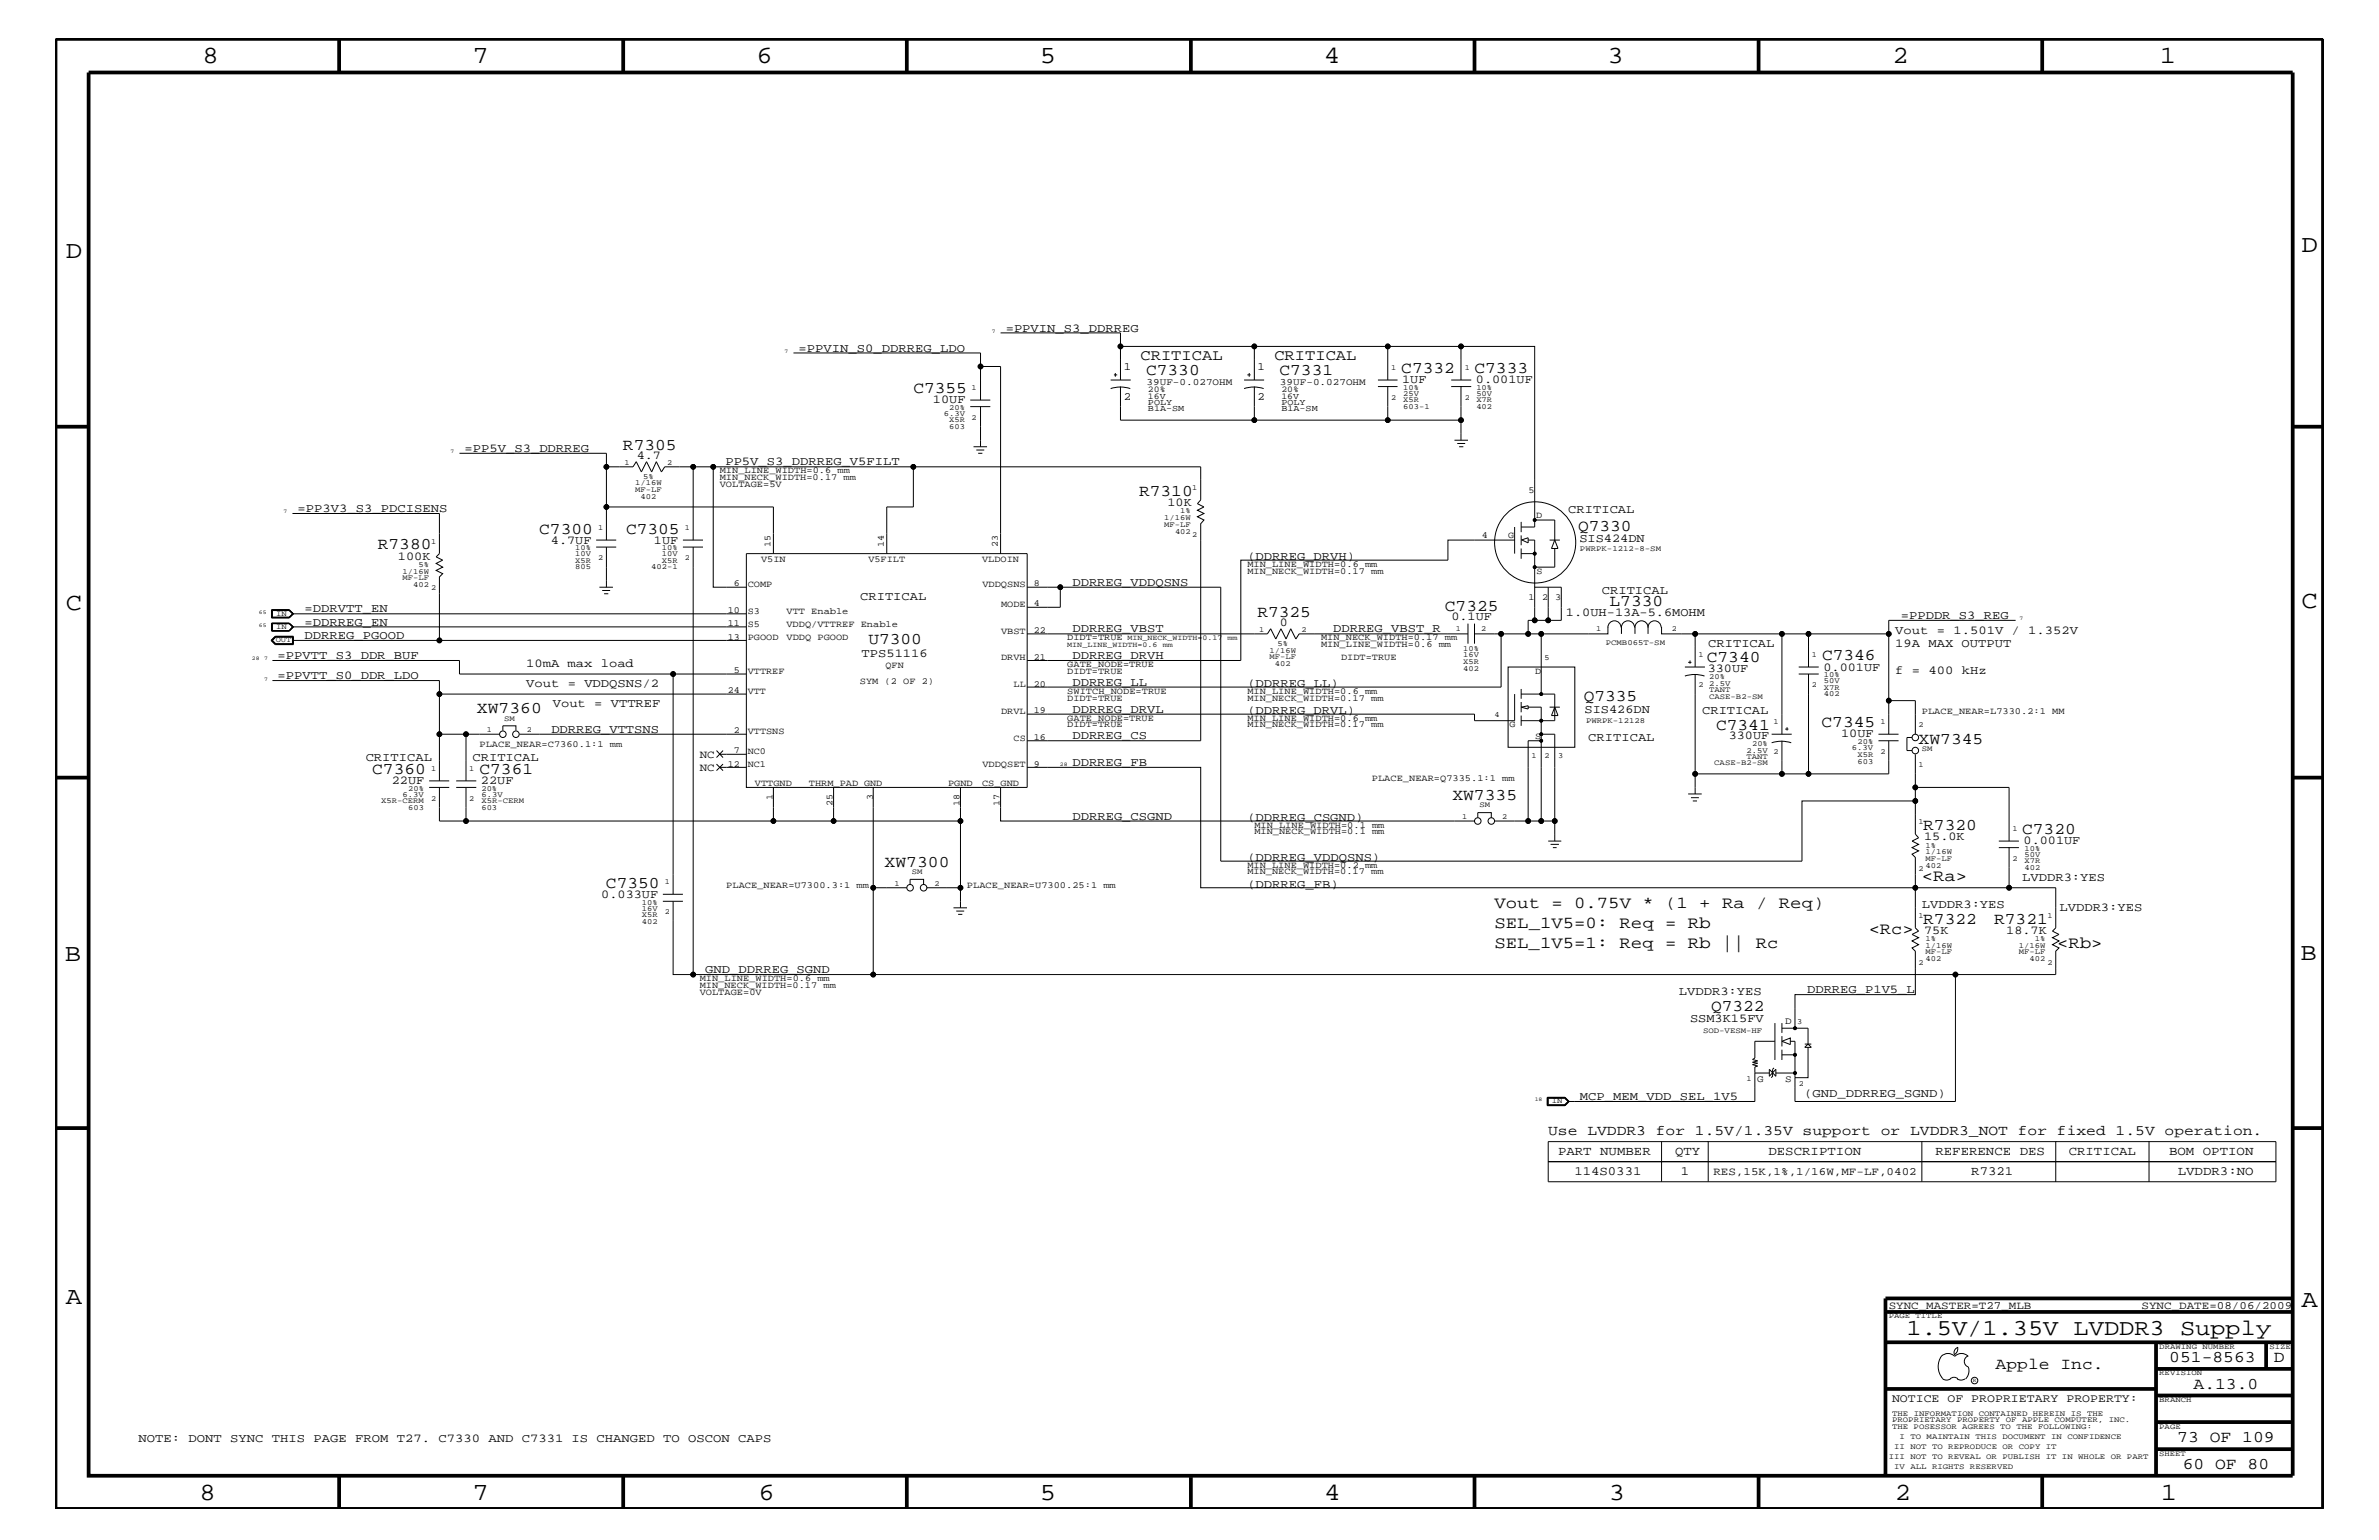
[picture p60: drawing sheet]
<svg xmlns="http://www.w3.org/2000/svg" width="432mm" height="279mm" viewBox="0 0 432 279" stroke-linecap="round" stroke-linejoin="round" font-family="sans-serif">
<defs><g id="words">
<g font-size="4.5">
<text x="36.7" y="11.5">8</text>
<text x="85.8" y="11.5">7</text>
<text x="137.3" y="11.5">6</text>
<text x="188.7" y="11.5">5</text>
<text x="240.3" y="11.5">4</text>
<text x="291.8" y="11.5">3</text>
<text x="343.5" y="11.5">2</text>
<text x="392" y="11.5">1</text>
<text x="11.9" y="46.8">D</text>
<text x="417.7" y="45.7">D</text>
<text x="11.9" y="110.6">C</text>
<text x="417.7" y="110.3">C</text>
<text x="11.8" y="174.3">B</text>
<text x="417.6" y="174.2">B</text>
<text x="11.9" y="236.7">A</text>
<text x="417.7" y="237.1">A</text>
<text x="36.2" y="272.1">8</text>
<text x="85.8" y="272.1">7</text>
<text x="137.7" y="272.1">6</text>
<text x="188.7" y="272.1">5</text>
<text x="240.4" y="272.1">4</text>
<text x="292" y="272.1">3</text>
<text x="343.9" y="272.1">2</text>
<text x="392.2" y="272.1">1</text>
</g>
<text font-size="4.1" x="346" y="242.3">1.5V/1.35V LVDDR3 Supply</text>
<g font-size="3">
<text x="165.8" y="71.3">C7355</text>
<text x="208" y="68.1">C7330</text>
<text x="232.2" y="68.1">C7331</text>
<text x="254.3" y="67.7">C7332</text>
<text x="267.6" y="67.7">C7333</text>
<text x="113.1" y="81.6">R7305</text>
<text x="206.8" y="90">R7310</text>
<text x="68.6" y="99.7">R7380</text>
<text x="97.9" y="96.8">C7300</text>
<text x="113.6" y="96.8">C7305</text>
<text x="286.4" y="96.3">Q7330</text>
<text x="228.2" y="112">R7325</text>
<text x="262.3" y="110.8">C7325</text>
<text x="292.1" y="110">L7330</text>
<text x="157.6" y="116.8">U7300</text>
<text x="330.7" y="119.8">C7346</text>
<text x="309.8" y="120.2">C7340</text>
<text x="86.6" y="129.4">XW7360</text>
<text x="287.4" y="127.2">Q7335</text>
<text x="330.6" y="131.9">C7345</text>
<text x="311.5" y="132.4">C7341</text>
<text x="348.2" y="134.9">XW7345</text>
<text x="67.6" y="140.4">C7360</text>
<text x="87" y="140.4">C7361</text>
<text x="263.6" y="145.1">XW7335</text>
<text x="349.1" y="150.7">R7320</text>
<text x="367" y="151.3">C7320</text>
<text x="110" y="161.1">C7350</text>
<text x="160.6" y="157.3">XW7300</text>
<text x="348.8" y="159.9">&lt;Ra&gt;</text>
<text x="271.3" y="164.7">Vout = 0.75V * (1 + Ra / Req)</text>
<text x="349.1" y="167.6">R7322</text>
<text x="361.9" y="167.6">R7321</text>
<text x="271.3" y="168.3">SEL_1V5=0: Req = Rb</text>
<text x="271.3" y="172">SEL_1V5=1: Req = Rb || Rc</text>
<text x="339.2" y="169.5">&lt;Rc&gt;</text>
<text x="373.4" y="172">&lt;Rb&gt;</text>
<text x="310.6" y="183.5">Q7322</text>
<text x="362.2" y="248.4">Apple Inc.</text>
<text x="393.7" y="247.1">051-8563</text>
<text x="398.1" y="252">A.13.0</text>
<text x="412.7" y="247.1">D</text>
<text x="395.2" y="261.6">73 OF 109</text>
<text x="396.2" y="266.6">60 OF 80</text>
</g>
<g font-size="2.8">
<text x="207" y="65.3">CRITICAL</text>
<text x="231.3" y="65.3">CRITICAL</text>
</g>
<text font-size="2.6" x="281" y="205.9">Use LVDDR3 for 1.5V/1.35V support or LVDDR3_NOT for fixed 1.5V operation.</text>
<g font-size="2.3">
<text x="282.8" y="209.6">PART NUMBER</text>
<text x="304" y="209.6">QTY</text>
<text x="321" y="209.6">DESCRIPTION</text>
<text x="351.3" y="209.6">REFERENCE DES</text>
<text x="375.5" y="209.6">CRITICAL</text>
<text x="393.7" y="209.6">BOM OPTION</text>
<text x="285.7" y="213.2">114S0331</text>
<text x="305.1" y="213.2">1</text>
<text x="357.8" y="213.2">R7321</text>
<text x="395.3" y="213.2">LVDDR3:NO</text>
</g>
<g font-size="2.2">
<text x="144.9" y="63.9">=PPVIN_S0_DDRREG_LDO</text>
<text x="182.5" y="60.2">=PPVIN_S3_DDRREG</text>
<text x="254.5" y="69.5">1UF</text>
<text x="267.9" y="69.5">0.001UF</text>
<text x="169.3" y="73.2">10UF</text>
<text x="84.3" y="82">=PP5V_S3_DDRREG</text>
<text x="115.6" y="83.3">4.7</text>
<text x="131.7" y="84.4">PP5V_S3_DDRREG_V5FILT</text>
<text x="54" y="92.9">=PP3V3_S3_PDCISENS</text>
<text x="211.9" y="91.8">10K</text>
<text x="284.6" y="93.2">CRITICAL</text>
<text x="72.2" y="101.5">100K</text>
<text x="100" y="98.7">4.7UF</text>
<text x="118.7" y="98.7">1UF</text>
<text x="226.4" y="101.6">(DDRREG_DRVH)</text>
<text x="286.7" y="98.4">SIS424DN</text>
<text x="194.6" y="106.3">DDRREG_VDDQSNS</text>
<text x="290.7" y="107.7">CRITICAL</text>
<text x="55.3" y="113.6">=DDRREG_EN</text>
<text x="55.3" y="111.1">=DDRVTT_EN</text>
<text x="156.1" y="108.9">CRITICAL</text>
<text x="232.3" y="113.7">0</text>
<text x="263.4" y="112.6">0.1UF</text>
<text x="284.2" y="111.7">1.0UH-13A-5.6MOHM</text>
<text x="345" y="112.3">=PPDDR_S3_REG</text>
<text x="50.4" y="119.6">=PPVTT_S3_DDR_BUF</text>
<text x="55.3" y="115.9">DDRREG_PGOOD</text>
<text x="156.4" y="119.2">TPS51116</text>
<text x="194.6" y="114.8">DDRREG_VBST</text>
<text x="194.6" y="119.6">DDRREG_DRVH</text>
<text x="242" y="114.8">DDRREG_VBST_R</text>
<text x="310" y="117.4">CRITICAL</text>
<text x="344" y="117.4">19A MAX OUTPUT</text>
<text x="344" y="115">Vout = 1.501V / 1.352V</text>
<text x="50.4" y="123.2">=PPVTT_S0_DDR_LDO</text>
<text x="95.5" y="124.7">Vout = VDDQSNS/2</text>
<text x="95.5" y="121">10mA max load</text>
<text x="194.6" y="124.4">DDRREG_LL</text>
<text x="226.4" y="124.7">(DDRREG_LL)</text>
<text x="310" y="121.9">330UF</text>
<text x="331" y="121.7">0.001UF</text>
<text x="344" y="122.3">f = 400 kHz</text>
<text x="100.3" y="128.3">Vout = VTTREF</text>
<text x="194.6" y="129.3">DDRREG_DRVL</text>
<text x="226.4" y="129.6">(DDRREG_DRVL)</text>
<text x="287.6" y="129.4">SIS426DN</text>
<text x="308.9" y="129.6">CRITICAL</text>
<text x="100.1" y="133">DDRREG_VTTSNS</text>
<text x="194.6" y="134.1">DDRREG_CS</text>
<text x="288.3" y="134.4">CRITICAL</text>
<text x="313.8" y="134.1">330UF</text>
<text x="334.2" y="133.8">10UF</text>
<text x="66.4" y="138">CRITICAL</text>
<text x="71.1" y="142.3">22UF</text>
<text x="85.8" y="138">CRITICAL</text>
<text x="87.3" y="142.3">22UF</text>
<text x="194.6" y="139">DDRREG_FB</text>
<text x="194.6" y="148.7">DDRREG_CSGND</text>
<text x="226.4" y="149">(DDRREG_CSGND)</text>
<text x="349.2" y="152.4">15.0K</text>
<text x="367.3" y="153.2">0.001UF</text>
<text x="226.4" y="161.1">(DDRREG_FB)</text>
<text x="226.4" y="156.2">(DDRREG_VDDQSNS)</text>
<text x="367" y="159.9">LVDDR3:YES</text>
<text x="109.1" y="162.8">0.033UF</text>
<text x="348.8" y="164.7">LVDDR3:YES</text>
<text x="373.8" y="165.3">LVDDR3:YES</text>
<text x="349.2" y="169.4">75K</text>
<text x="364.2" y="169.4">18.7K</text>
<text x="128" y="176.6">GND_DDRREG_SGND</text>
<text x="304.7" y="180.5">LVDDR3:YES</text>
<text x="306.7" y="185.4">SSM3K15FV</text>
<text x="328" y="180.2">DDRREG_P1V5_L</text>
<text x="286.8" y="199.6">MCP_MEM_VDD_SEL_1V5</text>
<text x="327.5" y="199.1">(GND_DDRREG_SGND)</text>
<text x="25.1" y="261.6">NOTE: DONT SYNC THIS PAGE FROM T27. C7330 AND C7331 IS CHANGED TO OSCON CAPS</text>
</g>
<text font-size="2.1" x="343.4" y="254.4">NOTICE OF PROPRIETARY PROPERTY:</text>
<g font-size="2">
<text x="204" y="67.1">1</text>
<text x="228.3" y="67.1">1</text>
<text x="204" y="72.6">2</text>
<text x="228.3" y="72.6">2</text>
<text x="127" y="137.4">NC</text>
<text x="127" y="139.8">NC</text>
<text x="311" y="213.2">RES,15K,1%,1/16W,MF-LF,0402</text>
<text x="342.8" y="237.4">SYNC_MASTER=T27_MLB</text>
<text x="388.7" y="237.4">SYNC_DATE=08/06/2009</text>
</g>
<g font-size="1.8">
<text x="208.1" y="69.8">39UF-0.027OHM</text>
<text x="232.3" y="69.8">39UF-0.027OHM</text>
<text x="324" y="185.8">D</text>
<text x="318.9" y="196.4">G</text>
<text x="324" y="196.4">S</text>
</g>
<g font-size="1.7">
<text x="130.6" y="88.3">VOLTAGE=5V</text>
<text x="130.6" y="87.1">MIN_NECK_WIDTH=0.17 mm</text>
<text x="130.6" y="85.9">MIN_LINE_WIDTH=0.6 mm</text>
<text x="277.5" y="89.5">5</text>
<text x="278.8" y="94">D</text>
<text x="138.1" y="101.9">V5IN</text>
<text x="139.9" y="99.3" transform="rotate(-90 139.9 99.3)">15</text>
<text x="157.6" y="101.9">V5FILT</text>
<text x="160.4" y="99.3" transform="rotate(-90 160.4 99.3)">14</text>
<text x="178.3" y="101.9">VLDOIN</text>
<text x="181.1" y="99.3" transform="rotate(-90 181.1 99.3)">23</text>
<text x="269" y="97.6">4</text>
<text x="273.7" y="97.6">G</text>
<text x="133.2" y="106.4">6</text>
<text x="135.7" y="106.5">COMP</text>
<text x="178.3" y="106.5">VDDQSNS</text>
<text x="187.6" y="106.4">8</text>
<text x="226.4" y="104.1">MIN_NECK_WIDTH=0.17 mm</text>
<text x="226.4" y="102.9">MIN_LINE_WIDTH=0.6 mm</text>
<text x="278.9" y="104.2">S</text>
<text x="132.1" y="111.2">10</text>
<text x="132.1" y="113.7">11</text>
<text x="135.7" y="111.4">S3</text>
<text x="135.7" y="113.7">S5</text>
<text x="142.7" y="111.4">VTT Enable</text>
<text x="142.7" y="113.7">VDDQ/VTTREF Enable</text>
<text x="181.7" y="110.2">MODE</text>
<text x="187.6" y="110">4</text>
<text x="277.5" y="108.9">1</text>
<text x="279.9" y="108.9">2</text>
<text x="282.3" y="108.9">3</text>
<text x="132.1" y="116.1">13</text>
<text x="135.7" y="116.2">PGOOD</text>
<text x="142.7" y="116.2">VDDQ PGOOD</text>
<text x="181.7" y="119.8">DRVH</text>
<text x="181.7" y="115">VBST</text>
<text x="187.6" y="119.7">21</text>
<text x="187.6" y="114.8">22</text>
<text x="193.7" y="116.2">DIDT=TRUE</text>
<text x="239.8" y="116.2">MIN_NECK_WIDTH=0.17 mm</text>
<text x="239.8" y="117.4">MIN_LINE_WIDTH=0.6 mm</text>
<text x="243.4" y="119.8">DIDT=TRUE</text>
<text x="132.1" y="125.8">24</text>
<text x="133.2" y="122.1">5</text>
<text x="135.7" y="125.9">VTT</text>
<text x="135.7" y="122.3">VTTREF</text>
<text x="156.1" y="124.1">SYM (2 OF 2)</text>
<text x="160.7" y="121.2">QFN</text>
<text x="184" y="124.7">LL</text>
<text x="187.6" y="124.6">20</text>
<text x="193.7" y="125.9">SWITCH_NODE=TRUE</text>
<text x="193.7" y="121">GATE_NODE=TRUE</text>
<text x="193.7" y="122.3">DIDT=TRUE</text>
<text x="226.4" y="125.9">MIN_LINE_WIDTH=0.6 mm</text>
<text x="278.6" y="122.3">D</text>
<text x="181.7" y="129.6">DRVL</text>
<text x="187.6" y="129.4">19</text>
<text x="193.7" y="127.1">DIDT=TRUE</text>
<text x="193.7" y="131.9">DIDT=TRUE</text>
<text x="193.7" y="130.8">GATE_NODE=TRUE</text>
<text x="226.4" y="127.1">MIN_NECK_WIDTH=0.17 mm</text>
<text x="226.4" y="131.9">MIN_NECK_WIDTH=0.17 mm</text>
<text x="226.4" y="130.8">MIN_LINE_WIDTH=0.6 mm</text>
<text x="274" y="131.9">G</text>
<text x="348.8" y="129.6">PLACE_NEAR=L7330.2:1 MM</text>
<text x="87" y="135.6">PLACE_NEAR=C7360.1:1 mm</text>
<text x="133.2" y="136.7">7</text>
<text x="133.2" y="133">2</text>
<text x="135.7" y="136.8">NC0</text>
<text x="135.7" y="133.2">VTTSNS</text>
<text x="184" y="134.4">CS</text>
<text x="187.6" y="134.2">16</text>
<text x="278.6" y="134.1">S</text>
<text x="132.1" y="139.1">12</text>
<text x="135.7" y="139.2">NC1</text>
<text x="137" y="142.6">VTTGND</text>
<text x="146.8" y="142.6">THRM_PAD GND</text>
<text x="172.1" y="142.6">PGND</text>
<text x="178.3" y="142.6">CS_GND</text>
<text x="178.3" y="139.2">VDDQSET</text>
<text x="187.6" y="139.1">9</text>
<text x="249" y="141.7">PLACE_NEAR=Q7335.1:1 mm</text>
<text x="140.2" y="145.1" transform="rotate(-90 140.2 145.1)">1</text>
<text x="151.1" y="146.2" transform="rotate(-90 151.1 146.2)">25</text>
<text x="158.4" y="145.1" transform="rotate(-90 158.4 145.1)">3</text>
<text x="174.2" y="146.2" transform="rotate(-90 174.2 146.2)">18</text>
<text x="181.4" y="146.2" transform="rotate(-90 181.4 146.2)">17</text>
<text x="227.7" y="150.1">MIN_LINE_WIDTH=0.1 mm</text>
<text x="227.7" y="151.3">MIN_NECK_WIDTH=0.1 mm</text>
<text x="131.8" y="161.1">PLACE_NEAR=U7300.3:1 mm</text>
<text x="175.5" y="161.1">PLACE_NEAR=U7300.25:1 mm</text>
<text x="226.4" y="158.6">MIN_NECK_WIDTH=0.17 mm</text>
<text x="226.4" y="157.4">MIN_LINE_WIDTH=0.2 mm</text>
<text x="127" y="178">MIN_LINE_WIDTH=0.6 mm</text>
<text x="127" y="179.3">MIN_NECK_WIDTH=0.17 mm</text>
<text x="127" y="180.5">VOLTAGE=0V</text>
</g>
<g font-size="1.6">
<text x="208.4" y="71.1">20%</text>
<text x="232.6" y="71.1">20%</text>
<text x="208.4" y="72.3">16V</text>
<text x="208.4" y="73.4">POLY</text>
<text x="208.4" y="74.6">B1A-SM</text>
<text x="232.6" y="74.6">B1A-SM</text>
<text x="232.6" y="73.4">POLY</text>
<text x="232.6" y="72.3">16V</text>
</g>
<g font-size="1.4">
<text x="176.4" y="70.7">1</text>
<text x="252.5" y="67.1">1</text>
<text x="254.7" y="71.8">25V</text>
<text x="254.7" y="70.7">10%</text>
<text x="265.9" y="67.1">1</text>
<text x="268" y="70.7">10%</text>
<text x="268" y="71.8">50V</text>
<text x="171.3" y="75.5">6.3V</text>
<text x="172.3" y="74.4">20%</text>
<text x="172.3" y="76.7">X5R</text>
<text x="172.3" y="77.9">603</text>
<text x="176.4" y="76.2">2</text>
<text x="252.5" y="72.6">2</text>
<text x="254.7" y="74.3">603-1</text>
<text x="254.7" y="73">X5R</text>
<text x="265.9" y="72.6">2</text>
<text x="268" y="73">X7R</text>
<text x="268" y="74.3">402</text>
<text x="113.4" y="84.4">1</text>
<text x="115.3" y="89.3">MF-LF</text>
<text x="115.3" y="88.1">1/16W</text>
<text x="116.7" y="86.9">5%</text>
<text x="121.1" y="84.4">2</text>
<text x="216.4" y="88.9">1</text>
<text x="116.2" y="90.5">402</text>
<text x="211.3" y="95.6">MF-LF</text>
<text x="211.3" y="94.3">1/16W</text>
<text x="214.2" y="93.2">1%</text>
<text x="78.2" y="98.7">1</text>
<text x="104.4" y="99.9">10%</text>
<text x="104.4" y="101">10V</text>
<text x="108.5" y="101.6">2</text>
<text x="108.5" y="96.2">1</text>
<text x="120.1" y="99.9">10%</text>
<text x="120.1" y="101">10V</text>
<text x="124.3" y="101.6">2</text>
<text x="124.3" y="96.2">1</text>
<text x="213.3" y="96.8">402</text>
<text x="216.4" y="97.4">2</text>
<text x="286.8" y="99.9">PWRPK-1212-8-SM</text>
<text x="73.1" y="105.3">MF-LF</text>
<text x="73.1" y="104.1">1/16W</text>
<text x="75" y="106.5">402</text>
<text x="75.9" y="102.9">5%</text>
<text x="78.2" y="107.1">2</text>
<text x="104.4" y="103.3">805</text>
<text x="104.4" y="102.1">X5R</text>
<text x="118.2" y="103.3">402-1</text>
<text x="120.1" y="102.1">X5R</text>
<text x="50.1" y="111.7">IN</text>
<text x="50" y="116.5">OUT</text>
<text x="50.1" y="114.2">IN</text>
<text x="193.7" y="117.4">MIN_LINE_WIDTH=0.6 mm</text>
<text x="204.6" y="116.2">MIN_NECK_WIDTH=0.17 mm</text>
<text x="228.5" y="114.7">1</text>
<text x="230.4" y="119.6">MF-LF</text>
<text x="230.4" y="118.4">1/16W</text>
<text x="231.9" y="117.2">5%</text>
<text x="236.2" y="114.7">2</text>
<text x="264.2" y="114.4">1</text>
<text x="265.6" y="118.1">10%</text>
<text x="265.6" y="119.2">16V</text>
<text x="268.8" y="114.4">2</text>
<text x="280.3" y="119.8">5</text>
<text x="289.7" y="114.4">1</text>
<text x="291.5" y="117">PCMB065T-SM</text>
<text x="303.4" y="114.4">2</text>
<text x="308.3" y="119.2">1</text>
<text x="328.8" y="119.2">1</text>
<text x="231.4" y="120.8">402</text>
<text x="265.6" y="121.7">402</text>
<text x="265.6" y="120.4">X5R</text>
<text x="308.3" y="124.7">2</text>
<text x="310.2" y="124.4">2.5V</text>
<text x="310.2" y="125.5">TANT</text>
<text x="310.2" y="123.2">20%</text>
<text x="328.8" y="124.7">2</text>
<text x="331" y="122.9">10%</text>
<text x="331" y="124">50V</text>
<text x="331" y="125.2">X7R</text>
<text x="91.5" y="130.8">SM</text>
<text x="271.3" y="130.2">4</text>
<text x="287.9" y="131.1">PWRPK-12128</text>
<text x="310.2" y="126.8">CASE-B2-SM</text>
<text x="321.9" y="131.3">1</text>
<text x="331" y="126.4">402</text>
<text x="341.3" y="131.3">1</text>
<text x="348.2" y="131.9">2</text>
<text x="88.3" y="132.8">1</text>
<text x="95.6" y="132.8">2</text>
<text x="278" y="137.4">1</text>
<text x="280.3" y="137.4">2</text>
<text x="282.8" y="137.4">3</text>
<text x="317" y="136.6">2.5V 2</text>
<text x="317" y="137.7">TANT</text>
<text x="318" y="135.3">20%</text>
<text x="336.1" y="136.1">6.3V</text>
<text x="337.1" y="135">20%</text>
<text x="337.1" y="137.3">X5R</text>
<text x="341.3" y="136.8">2</text>
<text x="348.8" y="136.2">SM</text>
<text x="74.1" y="143.5">20%</text>
<text x="78.2" y="139.8">1</text>
<text x="85.2" y="139.8">1</text>
<text x="87.4" y="143.5">20%</text>
<text x="311.1" y="138.9">CASE-B2-SM</text>
<text x="337.1" y="138.5">603</text>
<text x="348.2" y="139.2">1</text>
<text x="69.2" y="145.7">X5R-CERM</text>
<text x="73.1" y="144.6">6.3V</text>
<text x="74.1" y="147">603</text>
<text x="78.2" y="145.3">2</text>
<text x="85.2" y="145.3">2</text>
<text x="87.4" y="147">603</text>
<text x="87.4" y="145.7">X5R-CERM</text>
<text x="87.4" y="144.6">6.3V</text>
<text x="265.4" y="148.5">1</text>
<text x="268.5" y="146.5">SM</text>
<text x="272.7" y="148.5">2</text>
<text x="348.2" y="149.5">1</text>
<text x="349.5" y="155">1/16W</text>
<text x="349.5" y="153.8">1%</text>
<text x="365.3" y="150.7">1</text>
<text x="367.5" y="155.5">50V</text>
<text x="367.5" y="154.4">10%</text>
<text x="120.7" y="160.5">1</text>
<text x="162.3" y="160.7">1</text>
<text x="165.5" y="158.6">SM</text>
<text x="169.6" y="160.7">2</text>
<text x="348.2" y="158">2</text>
<text x="349.5" y="156.2">MF-LF</text>
<text x="349.5" y="157.4">402</text>
<text x="365.3" y="156.2">2</text>
<text x="367.5" y="157.9">402</text>
<text x="367.5" y="156.7">X7R</text>
<text x="116.5" y="164.1">10%</text>
<text x="116.5" y="165.2">16V</text>
<text x="116.5" y="166.4">X5R</text>
<text x="116.5" y="167.6">402</text>
<text x="120.7" y="165.9">2</text>
<text x="348.2" y="166.5">1</text>
<text x="371.6" y="166.5">1</text>
<text x="349.5" y="173.2">MF-LF</text>
<text x="349.5" y="172">1/16W</text>
<text x="349.5" y="170.7">1%</text>
<text x="366.4" y="172">1/16W</text>
<text x="366.4" y="173.2">MF-LF</text>
<text x="369.3" y="170.7">1%</text>
<text x="348.2" y="175">2</text>
<text x="349.5" y="174.4">402</text>
<text x="368.4" y="174.4">402</text>
<text x="371.6" y="175">2</text>
<text x="326.2" y="185.7">3</text>
<text x="309.1" y="187.4">SOD-VESM-HF</text>
<text x="317" y="196.2">1</text>
<text x="326.5" y="197">2</text>
<text x="281.7" y="200.2">IN</text>
<text x="342.8" y="239.2">PAGE TITLE</text>
<text x="391.9" y="244.7">DRAWING NUMBER</text>
<text x="411.9" y="244.7">SIZE</text>
<text x="391.9" y="249.5">REVISION</text>
<text x="343.4" y="256.8">THE INFORMATION CONTAINED HEREIN IS THE</text>
<text x="391.9" y="254.4">BRANCH</text>
<text x="343.4" y="259.3">THE POSESSOR AGREES TO THE FOLLOWING:</text>
<text x="343.4" y="258">PROPRIETARY PROPERTY OF APPLE COMPUTER, INC.</text>
<text x="343.8" y="262.9">II NOT TO REPRODUCE OR COPY IT</text>
<text x="344.8" y="261.1">I TO MAINTAIN THIS DOCUMENT IN CONFIDENCE</text>
<text x="391.9" y="259.3">PAGE</text>
<text x="342.8" y="264.7">III NOT TO REVEAL OR PUBLISH IT IN WHOLE OR PART</text>
<text x="343.8" y="266.6">IV ALL RIGHTS RESERVED</text>
<text x="391.9" y="264.1">SHEET</text>
</g>
<g font-size="1">
<text x="142.4" y="64">7</text>
<text x="180" y="60.4">7</text>
<text x="81.8" y="82.2">7</text>
<text x="51.5" y="93.2">7</text>
<text x="47" y="111.4">65</text>
<text x="47" y="113.7">65</text>
<text x="366.5" y="112.6">7</text>
<text x="45.7" y="119.8">28</text>
<text x="47.9" y="119.8">7</text>
<text x="47.9" y="123.5">7</text>
<text x="192.4" y="139">28</text>
<text x="278.6" y="199.8">18</text>
<text x="358.1" y="250.7">R</text>
</g>
</g></defs>
<g fill="none" stroke="#000" stroke-width=".18">
<path d="M144 64h34v8.6M176.1 73.8h3.6M176.1 72.6h3.6M178 66.5h3.6v33.9M178 73.8v7.3M181.6 60.4h21.8v8.5M201.6 70.5a5.8 5.8 0 0 1 3.5 0M201.6 68.9h3.6M202.2 68h.6M202.4 67.7v.7M203.4 70.1v6.1h61.8M203.4 62.9h24.3"/>
<path d="M225.8 70.5a5.8 5.8 0 0 1 3.6 0M225.8 68.9h3.6M226.4 68h.6M226.7 67.7v.7M227.7 68.9v-6h24.2v6M227.7 70.1v6.1M250.1 70.1h3.6M250.1 68.9h3.6M251.9 70.1v6.1M251.9 62.9h13.3M263.4 70.1h3.6M263.4 68.9h3.6"/>
<path d="M264 79.9h2.4M265.2 68.9v-6h13.4v32.7h-2.5M265.2 70.1v9.8M53.1 93.2h26.7v7.2l-.6 .6 1.1 .6-1.1 .6 1.1 .7-1.1 .6 1.1 .6-.5 .6v11.5h55.7M83.4 82.2h26.7v15.8M108.2 99.3h3.6M108.2 98h3.6M110.1 84.7h4.8l.6-.9 .9 1.8 .9-1.8 1 1.8 .8-1.8 1 1.8 .6-.9h5.1v13.3M110.1 92h30.3v8.4M110.1 99.3v7.2M124 99.3h3.6M124 98h3.6"/>
<path d="M125.8 84.7h3.7v21.8h6M125.8 99.3v77.5h-3.6v-13.3M129.5 84.7h88.4v6l-.6 .7 1.2 .6-1.2 .6 1.2 .6-1.2 .6 1.2 .5-.6 .7v39.4h-31.5M165.8 84.7v7.3h-4.8v8.4M176.7 81.1h2.5M177.2 81.6h1.4M177.5 82.2h.8M264.5 80.5h1.4M264.8 81.1h.8M274.9 98h-12.1v3.6h-37.6v18.2h-38.8M274.9 95.6v4.8M276.1 94.7v1.8"/>
<path d="M276.1 97.1v1.8M276.1 99.5v1.9M276.1 98l1.3-.4v.9l-1.1-.5M277.4 98h1.2v14.6h2.4M278.6 94.3h3.6v3.7M281.3 98h1.8M282.2 99.5v3.4h-3.6M282.2 98l.6 1.5h-1.2zM49.3 110.6h3.2l.8 .8-.8 .7h-3.2zM49.3 113.1h3.2l.8 .6-.8 .8h-3.2zM49.4 113.1v1.4M49.4 114.4h3.1"/>
<path d="M49.4 113.1h3.1M49.4 119.8h34v2.5h38.8v39.9M49.4 110.8h3.1l.6 .6-.6 .6h-3.1zM49.4 113.1v1.3M50 115.4h3.3v1.6h-3.3l-.8-.8zM50 115.5h3.2v1.4h-3.2l-.7-.7zM50 115.5l-.6 .7 .6 .7M52.5 110.7l.7 .7-.7 .6M52.5 110.7h-3.1v1.3h3.1M52.5 110.7l.8 .7M52.5 113.1l.7 .6-.7 .7M52.5 113.1l.6 .6"/>
<path d="M53.1 115.6h-3.1l-.6 .6 .6 .6h3.1M53.1 113.7h82.4M53.1 111.4h82.4M53.1 116.2h26.7M53.1 113.7l-.6 .7M53.1 115.5v1.4M53.3 111.4l-.8 .6M108.8 106.5h2.5M109.3 107.1h1.4M109.6 107.7h.8M135.5 100.4h50.9v42.5h-50.9zM186.4 106.5h6v3.7h-6"/>
<path d="M186.4 115h43.6l.6-.9 1 1.8 .9-1.8 .9 1.8 .9-1.8 .9 1.8 .6-.9h30.6M192.4 106.5h29.2v49.7h105.5v-10.9h20.5M266.4 113.1v3.7M267.6 113.1v3.7M267.6 115h9.8M272.5 115v9.7h-86.1M276.1 100.4h2.5M278.6 112.6h-1.2v2.4h2.3M278.6 106.5h4.8v6.1h-2.4M281 106.5v6.1M291.8 113.7v1.3h-12.1v10.9M291.8 113.8a1.19 1.19 0 0 1 1.2-1.2 1.19 1.19 0 0 1 1.2 1.2"/>
<path d="M294.3 113.8a1.19 1.19 0 0 1 1.2-1.2 1.19 1.19 0 0 1 1.2 1.2M294.3 113.7v1.3M296.8 113.8a1.19 1.19 0 0 1 1.1-1.2 1.19 1.19 0 0 1 1.2 1.2 1.19 1.19 0 0 1 1.2-1.2 1.19 1.19 0 0 1 1.2 1.2M296.8 113.7v1.3M299.1 113.7v1.3M301.6 113.7v1.3h6.1v6M306.7 119.8v.6M307.7 115h15.7M342.8 115v18.2M365.8 112.6h-23v2.4h-14.5M49.4 123.5h30.4v2.4M84.6 133.2h-4.8v8.5"/>
<path d="M90.7 133.2h-6.1v8.5M91.3 132.5v-.8h2.3v.8M94.3 133.2h41.2M122.2 122.3h13.3M130 136.2l1.2 1.2M130 138.6l1.2 1.2M130.6 139.2h4.9M130.6 136.8h4.9M131.2 136.2l-1.2 1.2M131.2 138.6l-1.2 1.2M135.5 125.9h-55.7v7.3M186.4 139.2h31.5v21.9h129.7v7.2l.6 .6-1.2 .6 1.2 .6-1.2 .6 1.2 .7-1.2 .6 .6 .6v7.9h-21.8v6"/>
<path d="M273.7 121h12.1v14.6h-12.1zM274.9 125.9v4.9h-7.3v-1.2h-81.2M276.1 125.9h6.1v4.9h-6.1M276.1 125v1.8M276.1 127.4v1.8M276.1 129.8v1.9M276.1 128.3l1.3-.3v.6zM277.4 128.3h2.3v20.7h-2.3v-14.6h2.3M279.7 133.2h2.5v19.4M281.3 128.3h1.8M282.2 128.3l.6 1.5h-1.2zM305.8 122.7a5.8 5.8 0 0 1 3.6 0"/>
<path d="M305.8 121h3.7M306.4 120.2h.6M307.7 122.3v21.7M321.6 134.8a5.8 5.8 0 0 1 3.5 0M321.6 133.2h3.6M323.4 134.4v6h-15.7M324 132.3h.6M324.4 131.9v.6M326.5 122.3h3.6M326.5 121h3.6M328.3 122.3v18.1h-4.9M328.3 121v-6h-4.9v18.2"/>
<path d="M341 133.2h3.6M341 134.4h3.6M342.8 127.1h4.8v6.1M342.8 134.4v6h-14.5M347 133.8h-.9v2.4h.9M347.6 136.8v14.5l.6 .7-1.2 .6 1.2 .6-1.2 .6 1.2 .6-1.2 .6 .6 .6v5.5h17.1v-7.3M77.9 142.9h3.6M77.9 141.7h3.6M79.8 142.9v6.1h60.6M82.8 142.9h3.6M82.8 141.7h3.6M84.6 142.9v6.1"/>
<path d="M140.4 142.9v6.1h10.9M151.3 142.9v6.1h23M158.5 142.9v18.2h6.1M174.3 142.9v21.8M181.6 142.9v6.1h86M268.2 148.4v-1h2.5v1M271.3 149h6.1M279.7 149h2.5M281 152.6h2.4M281.4 153.2h1.6M281.9 153.8h.6M306.4 144h2.5"/>
<path d="M306.9 144.7h1.5M307.3 145.3h.7M347.6 142.9h17.1v9.7M362.8 152.6h3.6M362.8 153.8h3.6M120.3 163.5h3.7M120.3 162.2h3.7M125.8 176.8h32.7M158.5 161.1v15.7h196.4M165.2 160.5v-1h2.4v1M168.2 161.1h6.1M173.1 164.7h2.4"/>
<path d="M173.6 165.3h1.4M173.9 165.9h.8M354.9 176.8v23h-29.1v-10.9h-.8M364.7 161.1h8.4v7.2l-.6 .6 1.2 .6-1.2 .6 1.2 .6-1.2 .7 1.2 .6-.6 .6v4.2h-18.2M280.8 199.1h3.3l.7 .7-.7 .8h-3.3zM280.8 199.2h3.3M280.9 199.2v1.3M281 199.2h3l.6 .6-.6 .6h-3zM284.1 199.2l.6 .6-.6 .7M284.1 199.2l.5 .6M284.6 199.8l-.5 .7M318.5 194.7h2.6"/>
<path d="M321.1 194v1.3l1.2-1.3v1.3zM322 193.7l-.3 .3v1.3l-.2 .2M322.2 188.9h-3.7v3.1l-.4 .2 .9 .3-.9 .2 .9 .2-.9 .3 .9 .2-.5 .2v6.2h-33.9M322.2 185.6v6.7M322.3 194.7h3.5M323.4 188.9l1.6-.6v1.2zM323.4 185.6v1.8M323.4 188v1.9M323.4 190.4v1.9M323.4 191.4h2.4M323.4 186.5h4.8v2.9M327.6 190l.6-.6 .6 .6z"/>
<path d="M327.6 189.4h1.2M328.2 190v5.5h-2.4M280.8 200.5h3.3M281 207.1h132.1v7.3h-132.1zM281 210.8h132.1M301.6 207.1v7.3M310 207.1v7.3M348.8 207.1v7.3M373.1 207.1v7.3M390.1 207.1v7.3M352.3 246.1a1.69 1.69 0 0 1 2.5 0 1.72 1.72 0 0 1 2.4 0M352.4 246a3.2 3.2 0 0 0 .4 4.3l.8 .1 .4-.2"/>
<path d="M354 250.2l.7-.3 .7 .3M355.2 250.2l.7 .2 .7-.2M355.3 244.4v.3a1.18 1.18 0 0 1-.6 1.1M355.4 244.4a.99 .99 0 0 0-.6 1.4M357.2 246a1.04 1.04 0 0 0-.7 1 1.04 1.04 0 0 0 .7 1M357.3 248l.1 .7a2.11 2.11 0 0 1-.6 1.5"/>
<circle cx="178" cy="66.5" r=".42"/>
<circle cx="203.4" cy="62.9" r=".42"/>
<circle cx="227.7" cy="76.2" r=".42"/>
<circle cx="227.7" cy="62.9" r=".42"/>
<circle cx="251.9" cy="76.2" r=".42"/>
<circle cx="251.9" cy="62.9" r=".42"/>
<circle cx="265.2" cy="76.2" r=".42"/>
<circle cx="265.2" cy="62.9" r=".42"/>
<circle cx="110.1" cy="84.7" r=".42"/>
<circle cx="110.1" cy="92" r=".42"/>
<circle cx="125.8" cy="84.7" r=".42"/>
<circle cx="129.5" cy="84.7" r=".42"/>
<circle cx="165.8" cy="84.7" r=".42"/>
<circle cx="278.6" cy="94.3" r=".25"/>
<circle cx="278.6" cy="98.4" r="7.4"/>
<circle cx="79.8" cy="116.2" r=".42"/>
<circle cx="192.4" cy="106.5" r=".42"/>
<circle cx="272.5" cy="115" r=".42"/>
<circle cx="277.4" cy="115" r=".42"/>
<circle cx="278.6" cy="112.6" r=".42"/>
<circle cx="278.6" cy="100.4" r=".25"/>
<circle cx="278.6" cy="102.9" r=".25"/>
<circle cx="279.7" cy="115" r=".42"/>
<circle cx="281" cy="112.6" r=".42"/>
<circle cx="307.7" cy="115" r=".42"/>
<circle cx="323.4" cy="115" r=".42"/>
<circle cx="328.3" cy="115" r=".42"/>
<circle cx="342.8" cy="115" r=".42"/>
<circle cx="79.8" cy="125.9" r=".42"/>
<circle cx="79.8" cy="133.2" r=".42"/>
<circle cx="84.6" cy="133.2" r=".42"/>
<circle cx="91.3" cy="133.2" r=".59"/>
<circle cx="93.6" cy="133.2" r=".59"/>
<circle cx="122.2" cy="122.3" r=".42"/>
<circle cx="279.7" cy="133.2" r=".25"/>
<circle cx="279.7" cy="134.4" r=".25"/>
<circle cx="279.7" cy="125.9" r=".25"/>
<circle cx="279.7" cy="130.8" r=".25"/>
<circle cx="342.8" cy="127.1" r=".42"/>
<circle cx="347.6" cy="136.2" r=".59"/>
<circle cx="347.6" cy="133.8" r=".59"/>
<circle cx="84.6" cy="149" r=".42"/>
<circle cx="140.4" cy="149" r=".42"/>
<circle cx="151.3" cy="149" r=".42"/>
<circle cx="174.3" cy="149" r=".42"/>
<circle cx="268.2" cy="149" r=".59"/>
<circle cx="270.7" cy="149" r=".59"/>
<circle cx="277.4" cy="149" r=".42"/>
<circle cx="279.7" cy="149" r=".42"/>
<circle cx="282.2" cy="149" r=".42"/>
<circle cx="307.7" cy="140.4" r=".42"/>
<circle cx="323.4" cy="140.4" r=".42"/>
<circle cx="328.3" cy="140.4" r=".42"/>
<circle cx="347.6" cy="145.3" r=".42"/>
<circle cx="347.6" cy="142.9" r=".42"/>
<circle cx="125.8" cy="176.8" r=".42"/>
<circle cx="158.5" cy="161.1" r=".42"/>
<circle cx="158.5" cy="176.8" r=".42"/>
<circle cx="165.2" cy="161.1" r=".59"/>
<circle cx="167.6" cy="161.1" r=".59"/>
<circle cx="174.3" cy="161.1" r=".42"/>
<circle cx="347.6" cy="161.1" r=".42"/>
<circle cx="354.9" cy="176.8" r=".42"/>
<circle cx="364.7" cy="161.1" r=".42"/>
<circle cx="325.8" cy="194.7" r=".25"/>
<circle cx="325.8" cy="191.4" r=".25"/>
<circle cx="325.8" cy="186.5" r=".25"/>
<circle cx="358.4" cy="250.5" r=".59"/>
</g>
<g fill="#000">
<circle cx="178" cy="66.5" r=".42"/>
<circle cx="203.4" cy="62.9" r=".42"/>
<circle cx="227.7" cy="76.2" r=".42"/>
<circle cx="227.7" cy="62.9" r=".42"/>
<circle cx="251.9" cy="76.2" r=".42"/>
<circle cx="251.9" cy="62.9" r=".42"/>
<circle cx="265.2" cy="76.2" r=".42"/>
<circle cx="265.2" cy="62.9" r=".42"/>
<circle cx="110.1" cy="84.7" r=".42"/>
<circle cx="110.1" cy="92" r=".42"/>
<circle cx="125.8" cy="84.7" r=".42"/>
<circle cx="129.5" cy="84.7" r=".42"/>
<circle cx="165.8" cy="84.7" r=".42"/>
<circle cx="278.6" cy="94.3" r=".25"/>
<circle cx="79.8" cy="116.2" r=".42"/>
<circle cx="192.4" cy="106.5" r=".42"/>
<circle cx="272.5" cy="115" r=".42"/>
<circle cx="277.4" cy="115" r=".42"/>
<circle cx="278.6" cy="112.6" r=".42"/>
<circle cx="278.6" cy="100.4" r=".25"/>
<circle cx="278.6" cy="102.9" r=".25"/>
<circle cx="279.7" cy="115" r=".42"/>
<circle cx="281" cy="112.6" r=".42"/>
<circle cx="307.7" cy="115" r=".42"/>
<circle cx="323.4" cy="115" r=".42"/>
<circle cx="328.3" cy="115" r=".42"/>
<circle cx="342.8" cy="115" r=".42"/>
<circle cx="79.8" cy="125.9" r=".42"/>
<circle cx="79.8" cy="133.2" r=".42"/>
<circle cx="84.6" cy="133.2" r=".42"/>
<circle cx="122.2" cy="122.3" r=".42"/>
<circle cx="279.7" cy="133.2" r=".25"/>
<circle cx="279.7" cy="134.4" r=".25"/>
<circle cx="279.7" cy="125.9" r=".25"/>
<circle cx="279.7" cy="130.8" r=".25"/>
<circle cx="342.8" cy="127.1" r=".42"/>
<circle cx="84.6" cy="149" r=".42"/>
<circle cx="140.4" cy="149" r=".42"/>
<circle cx="151.3" cy="149" r=".42"/>
<circle cx="174.3" cy="149" r=".42"/>
<circle cx="277.4" cy="149" r=".42"/>
<circle cx="279.7" cy="149" r=".42"/>
<circle cx="282.2" cy="149" r=".42"/>
<circle cx="307.7" cy="140.4" r=".42"/>
<circle cx="323.4" cy="140.4" r=".42"/>
<circle cx="328.3" cy="140.4" r=".42"/>
<circle cx="347.6" cy="145.3" r=".42"/>
<circle cx="347.6" cy="142.9" r=".42"/>
<circle cx="125.8" cy="176.8" r=".42"/>
<circle cx="158.5" cy="161.1" r=".42"/>
<circle cx="158.5" cy="176.8" r=".42"/>
<circle cx="174.3" cy="161.1" r=".42"/>
<circle cx="347.6" cy="161.1" r=".42"/>
<circle cx="354.9" cy="176.8" r=".42"/>
<circle cx="364.7" cy="161.1" r=".42"/>
<circle cx="325.8" cy="194.7" r=".25"/>
<circle cx="325.8" cy="191.4" r=".25"/>
<circle cx="325.8" cy="186.5" r=".25"/>
</g>
<g fill="none" stroke="#000" stroke-width=".68" stroke-linecap="butt">
<path d="M10.1 7.1h411.5v266.7h-411.5zM16.1 13.2h400v254.5h-400zM61.6 7.1v6.1M113.1 7.1v6.1M164.6 7.1v6.1M216.2 7.1v6.1M267.6 7.1v6.1M319.2 7.1v6.1M370.7 7.1v6.1M10.1 77.4h6M416.1 77.4h5.5M10.1 141.1h6"/>
<path d="M416.1 141.1h5.5M10.1 204.7h6M416.1 204.7h5.5M342.2 238h73.9M416.1 235.6h-73.9v32.1M342.2 243.5h73.9M342.2 252h49.1M391.3 243.5v24.2M391.3 258h24.8M391.3 253.2h24.8M391.3 248.4h24.8M411.3 243.5v4.9"/>
<path d="M61.6 267.7v6.1M113.1 267.7v6.1M164.6 267.7v6.1M216.2 268v5.8M267.6 267.7v6.1M319.2 267.7v6.1M370.7 267.7v6.1M391.3 262.9h24.8"/>
</g>
<use href="#words"/>
</svg>
